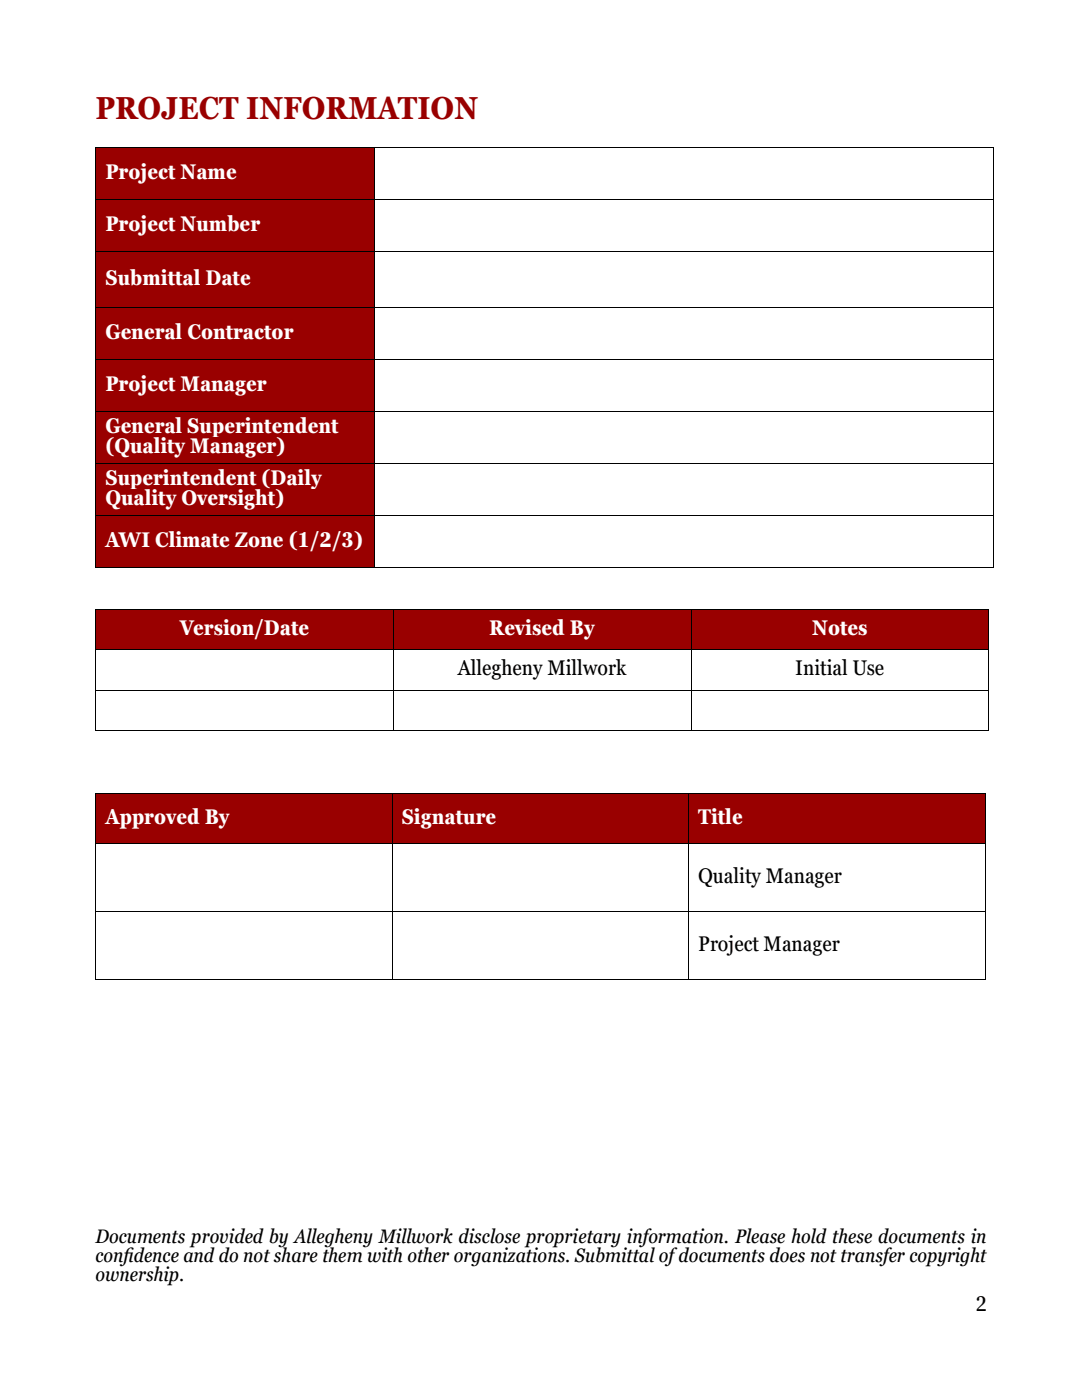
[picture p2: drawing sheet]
<svg xmlns="http://www.w3.org/2000/svg" width="216mm" height="279mm" viewBox="0 0 216 279" stroke-linecap="round" stroke-linejoin="round" font-family="sans-serif">
<defs><g id="words">
<text font-size="6.3" fill="#900" x="19" y="23.8">PROJECT INFORMATION</text>
<g font-size="4.2" fill="#fff">
<text x="21" y="35.7">Project Name</text>
<text x="21" y="46.2">Project Number</text>
<text x="21" y="56.9">Submittal Date</text>
<text x="21" y="67.6">General Contractor</text>
<text x="21" y="78">Project Manager</text>
<text x="21" y="86.3">General Superintendent</text>
<text x="21" y="90.4">(Quality Manager)</text>
<text x="21" y="96.7">Superintendent (Daily</text>
<text x="21" y="100.9">Quality Oversight)</text>
<text x="21" y="109.2">AWI Climate Zone (1/2/3)</text>
<text x="35.9" y="126.8">Version/Date</text>
<text x="97.6" y="126.8">Revised By</text>
<text x="162.1" y="126.8">Notes</text>
<text x="21" y="164.4">Approved By</text>
<text x="80.2" y="164.4">Signature</text>
<text x="139.3" y="164.4">Title</text>
</g>
<g font-size="4.2">
<text x="91.4" y="134.8">Allegheny Millwork</text>
<text x="158.7" y="134.8">Initial Use</text>
<text x="139.3" y="176.2">Quality Manager</text>
<text x="139.3" y="189.8">Project Manager</text>
<text x="194.7" y="261.7">2</text>
</g>
<g font-size="3.9">
<text x="19" y="248">Documents provided by Allegheny Millwork disclose proprietary information. Please hold these documents in</text>
<text x="19" y="251.8">conf</text>
<text x="24.7" y="251.8">idence and do not share them with other organizations. Submittal of documents does not transfer copyright</text>
<text x="19" y="255.6">ownership.</text>
</g>
</g></defs>
<g fill="#900">
<path d="M19.2 29.5h55.3v10.3h-55.3z" fill-rule="evenodd"/>
<path d="M21 32.6h51.7v4.1h-51.7z" fill-rule="evenodd"/>
</g>
<g fill="#000">
<path d="M19 29.3h.2v.2h-.2z" fill-rule="evenodd"/>
<path d="M19 29.3h.2v.2h-.2z" fill-rule="evenodd"/>
<path d="M74.6 29.3h.1v.2h-.1z" fill-rule="evenodd"/>
<path d="M198.2 29.3h.2v.2h-.2z" fill-rule="evenodd"/>
<path d="M198.2 29.3h.2v.2h-.2z" fill-rule="evenodd"/>
</g>
<path d="M19.1 29.5v10.3M19.2 29.4h55.4M74.7 29.5v10.3M74.7 29.4h123.5M198.3 29.5v10.3" fill="none" stroke="#000" stroke-width=".2"/>
<g fill="#900">
<path d="M19.2 39.9h55.3v10.2h-55.3z" fill-rule="evenodd"/>
<path d="M21 43h51.7v4.1h-51.7z" fill-rule="evenodd"/>
</g>
<g fill="#000">
<path d="M19 39.8h.2v.1h-.2z" fill-rule="evenodd"/>
<path d="M74.6 39.8h.1v.1h-.1z" fill-rule="evenodd"/>
<path d="M198.2 39.8h.2v.1h-.2z" fill-rule="evenodd"/>
</g>
<path d="M19.1 39.9v10.2M19.2 39.8h55.4M74.7 39.9v10.2M74.7 39.8h123.5M198.3 39.9v10.2" fill="none" stroke="#000" stroke-width=".2"/>
<g fill="#900">
<path d="M19.2 50.3h55.3v10.9h-55.3z" fill-rule="evenodd"/>
<path d="M21 53.7h51.7v4.1h-51.7z" fill-rule="evenodd"/>
</g>
<g fill="#000">
<path d="M19 50.1h.2v.2h-.2z" fill-rule="evenodd"/>
<path d="M74.6 50.1h.1v.2h-.1z" fill-rule="evenodd"/>
<path d="M198.2 50.1h.2v.2h-.2z" fill-rule="evenodd"/>
</g>
<path d="M19.1 50.3v10.9M19.2 50.2h55.4M74.7 50.3v10.9M74.7 50.2h123.5M198.3 50.3v10.9" fill="none" stroke="#000" stroke-width=".2"/>
<g fill="#900">
<path d="M19.2 61.4h55.3v10.2h-55.3z" fill-rule="evenodd"/>
<path d="M21 64.4h51.7v4.1h-51.7z" fill-rule="evenodd"/>
</g>
<g fill="#000">
<path d="M19 61.2h.2v.2h-.2z" fill-rule="evenodd"/>
<path d="M74.6 61.2h.1v.2h-.1z" fill-rule="evenodd"/>
<path d="M198.2 61.2h.2v.2h-.2z" fill-rule="evenodd"/>
</g>
<path d="M19.1 61.4v10.2M19.2 61.3h55.4M74.7 61.4v10.2M74.7 61.3h123.5M198.3 61.4v10.2" fill="none" stroke="#000" stroke-width=".2"/>
<g fill="#900">
<path d="M19.2 71.8h55.3v10.2h-55.3z" fill-rule="evenodd"/>
<path d="M21 74.8h51.7v4.2h-51.7z" fill-rule="evenodd"/>
</g>
<g fill="#000">
<path d="M19 71.6h.2v.2h-.2z" fill-rule="evenodd"/>
<path d="M74.6 71.6h.1v.2h-.1z" fill-rule="evenodd"/>
<path d="M198.2 71.6h.2v.2h-.2z" fill-rule="evenodd"/>
</g>
<path d="M19.1 71.8v10.2M19.2 71.7h55.4M74.7 71.8v10.2M74.7 71.7h123.5M198.3 71.8v10.2" fill="none" stroke="#000" stroke-width=".2"/>
<g fill="#900">
<path d="M19.2 82.2h55.3v10.2h-55.3z" fill-rule="evenodd"/>
<path d="M21 83.1h51.7v4.2h-51.7z" fill-rule="evenodd"/>
<path d="M21 87.3h51.7v4.1h-51.7z" fill-rule="evenodd"/>
</g>
<g fill="#000">
<path d="M19 82h.2v.2h-.2z" fill-rule="evenodd"/>
<path d="M74.6 82h.1v.2h-.1z" fill-rule="evenodd"/>
<path d="M198.2 82h.2v.2h-.2z" fill-rule="evenodd"/>
</g>
<path d="M19.1 82.2v10.2M19.2 82.1h55.4M74.7 82.2v10.2M74.7 82.1h123.5M198.3 82.2v10.2" fill="none" stroke="#000" stroke-width=".2"/>
<g fill="#900">
<path d="M19.2 92.6h55.3v10.2h-55.3z" fill-rule="evenodd"/>
<path d="M21 93.6h51.7v4.1h-51.7z" fill-rule="evenodd"/>
<path d="M21 97.7h51.7v4.1h-51.7z" fill-rule="evenodd"/>
</g>
<g fill="#000">
<path d="M19 92.4h.2v.2h-.2z" fill-rule="evenodd"/>
<path d="M74.6 92.4h.1v.2h-.1z" fill-rule="evenodd"/>
<path d="M198.2 92.4h.2v.2h-.2z" fill-rule="evenodd"/>
</g>
<path d="M19.1 92.6v10.2M19.2 92.5h55.4M74.7 92.6v10.2M74.7 92.5h123.5M198.3 92.6v10.2" fill="none" stroke="#000" stroke-width=".2"/>
<g fill="#900">
<path d="M19.2 103h55.3v10.2h-55.3z" fill-rule="evenodd"/>
<path d="M21 106h51.7v4.1h-51.7z" fill-rule="evenodd"/>
</g>
<g fill="#000">
<path d="M19 102.8h.2v.1h-.2z" fill-rule="evenodd"/>
<path d="M19 113.2h.2v.1h-.2z" fill-rule="evenodd"/>
<path d="M19 113.2h.2v.1h-.2z" fill-rule="evenodd"/>
<path d="M74.6 102.8h.1v.1h-.1z" fill-rule="evenodd"/>
<path d="M74.6 113.2h.1v.1h-.1z" fill-rule="evenodd"/>
<path d="M198.2 102.8h.2v.1h-.2z" fill-rule="evenodd"/>
<path d="M198.2 113.2h.2v.1h-.2z" fill-rule="evenodd"/>
<path d="M198.2 113.2h.2v.1h-.2z" fill-rule="evenodd"/>
</g>
<path d="M19.1 102.9v10.3M19.2 102.8h55.4M19.2 113.3h55.4M74.7 102.9v10.3M74.7 102.8h123.5M74.7 113.3h123.5M198.3 102.9v10.3" fill="none" stroke="#000" stroke-width=".2"/>
<g fill="#900">
<path d="M19.2 121.8h59.2v7.8h-59.2z" fill-rule="evenodd"/>
<path d="M21 123.6h55.6v4.1h-55.6z" fill-rule="evenodd"/>
<path d="M78.6 121.8h59.2v7.8h-59.2z" fill-rule="evenodd"/>
<path d="M80.4 123.6h55.6v4.1h-55.6z" fill-rule="evenodd"/>
<path d="M138 121.8h59.2v7.8h-59.2z" fill-rule="evenodd"/>
<path d="M139.8 123.6h55.6v4.1h-55.6z" fill-rule="evenodd"/>
</g>
<g fill="#000">
<path d="M19 121.6h.2v.2h-.2z" fill-rule="evenodd"/>
<path d="M19 121.6h.2v.2h-.2z" fill-rule="evenodd"/>
<path d="M19 129.6h.2v.2h-.2z" fill-rule="evenodd"/>
<path d="M19 137.6h.2v.2h-.2z" fill-rule="evenodd"/>
<path d="M78.4 121.6h.2v.2h-.2z" fill-rule="evenodd"/>
<path d="M78.4 129.6h.2v.2h-.2z" fill-rule="evenodd"/>
<path d="M78.4 137.6h.2v.2h-.2z" fill-rule="evenodd"/>
<path d="M137.8 121.6h.2v.2h-.2z" fill-rule="evenodd"/>
<path d="M137.8 129.6h.2v.2h-.2z" fill-rule="evenodd"/>
<path d="M137.8 137.6h.2v.2h-.2z" fill-rule="evenodd"/>
<path d="M197.2 121.6h.2v.2h-.2z" fill-rule="evenodd"/>
<path d="M197.2 121.6h.2v.2h-.2z" fill-rule="evenodd"/>
<path d="M197.2 129.6h.2v.2h-.2z" fill-rule="evenodd"/>
<path d="M197.2 137.6h.2v.2h-.2z" fill-rule="evenodd"/>
<path d="M19 145.7h.2v.2h-.2z" fill-rule="evenodd"/>
<path d="M19 145.7h.2v.2h-.2z" fill-rule="evenodd"/>
<path d="M78.4 145.7h.2v.2h-.2z" fill-rule="evenodd"/>
<path d="M137.8 145.7h.2v.2h-.2z" fill-rule="evenodd"/>
<path d="M197.2 145.7h.2v.2h-.2z" fill-rule="evenodd"/>
<path d="M197.2 145.7h.2v.2h-.2z" fill-rule="evenodd"/>
</g>
<g fill="none" stroke="#000" stroke-width=".2">
<path d="M19.1 121.8v7.8M19.1 129.8v7.8M19.1 137.8v7.9M19.2 121.7h59.2M19.2 129.7h59.2M19.2 137.7h59.2M78.5 121.8v7.8M78.5 129.8v7.8M78.5 137.8v7.9M78.6 121.7h59.2M78.6 129.7h59.2M78.6 137.7h59.2"/>
<path d="M137.9 121.8v7.8M137.9 129.8v7.8M137.9 137.8v7.9M138 121.7h59.2M138 129.7h59.2M138 137.7h59.2M197.3 121.8v7.8M197.3 129.8v7.8M197.3 137.8v7.9M19.2 145.8h59.2M78.6 145.8h59.2M138 145.8h59.2"/>
</g>
<g fill="#900">
<path d="M19.2 158.4h59v9.8h-59z" fill-rule="evenodd"/>
<path d="M21 161.2h55.3v4.1h-55.3z" fill-rule="evenodd"/>
<path d="M78.3 158.4h59v9.8h-59z" fill-rule="evenodd"/>
<path d="M80.2 161.2h55.3v4.1h-55.3z" fill-rule="evenodd"/>
<path d="M137.5 158.4h59v9.8h-59z" fill-rule="evenodd"/>
<path d="M139.3 161.2h55.3v4.1h-55.3z" fill-rule="evenodd"/>
</g>
<g fill="#000">
<path d="M19 158.2h.2v.2h-.2z" fill-rule="evenodd"/>
<path d="M19 158.2h.2v.2h-.2z" fill-rule="evenodd"/>
<path d="M78.2 158.2h.1v.2h-.1z" fill-rule="evenodd"/>
<path d="M137.3 158.2h.2v.2h-.2z" fill-rule="evenodd"/>
<path d="M196.5 158.2h.1v.2h-.1z" fill-rule="evenodd"/>
<path d="M196.5 158.2h.1v.2h-.1z" fill-rule="evenodd"/>
<path d="M19 168.2h.2v.2h-.2z" fill-rule="evenodd"/>
<path d="M78.2 168.2h.1v.2h-.1z" fill-rule="evenodd"/>
<path d="M137.3 168.2h.2v.2h-.2z" fill-rule="evenodd"/>
<path d="M196.5 168.2h.1v.2h-.1z" fill-rule="evenodd"/>
<path d="M19 181.8h.2v.2h-.2z" fill-rule="evenodd"/>
<path d="M19 195.5h.2v.1h-.2z" fill-rule="evenodd"/>
<path d="M19 195.5h.2v.1h-.2z" fill-rule="evenodd"/>
<path d="M78.2 181.8h.1v.2h-.1z" fill-rule="evenodd"/>
<path d="M78.2 195.5h.1v.1h-.1z" fill-rule="evenodd"/>
<path d="M137.3 181.8h.2v.2h-.2z" fill-rule="evenodd"/>
<path d="M137.3 195.5h.2v.1h-.2z" fill-rule="evenodd"/>
<path d="M196.5 181.8h.1v.2h-.1z" fill-rule="evenodd"/>
<path d="M196.5 195.5h.1v.1h-.1z" fill-rule="evenodd"/>
<path d="M196.5 195.5h.1v.1h-.1z" fill-rule="evenodd"/>
</g>
<g fill="none" stroke="#000" stroke-width=".2">
<path d="M19.1 158.4v9.8M19.2 158.3h59M78.2 158.4v9.8M78.3 158.3h59M137.4 158.4v9.8M137.5 158.3h59M196.5 158.4v9.8M19.1 168.4v13.4M19.2 168.3h59M78.2 168.4v13.4M78.3 168.3h59M137.4 168.4v13.4"/>
<path d="M137.5 168.3h59M196.5 168.4v13.4M19.1 182v13.5M19.2 181.9h59M19.2 195.6h59M78.2 182v13.5M78.3 181.9h59M78.3 195.6h59M137.4 182v13.5M137.5 181.9h59M137.5 195.6h59M196.5 182v13.5"/>
</g>
<use href="#words"/>
</svg>
